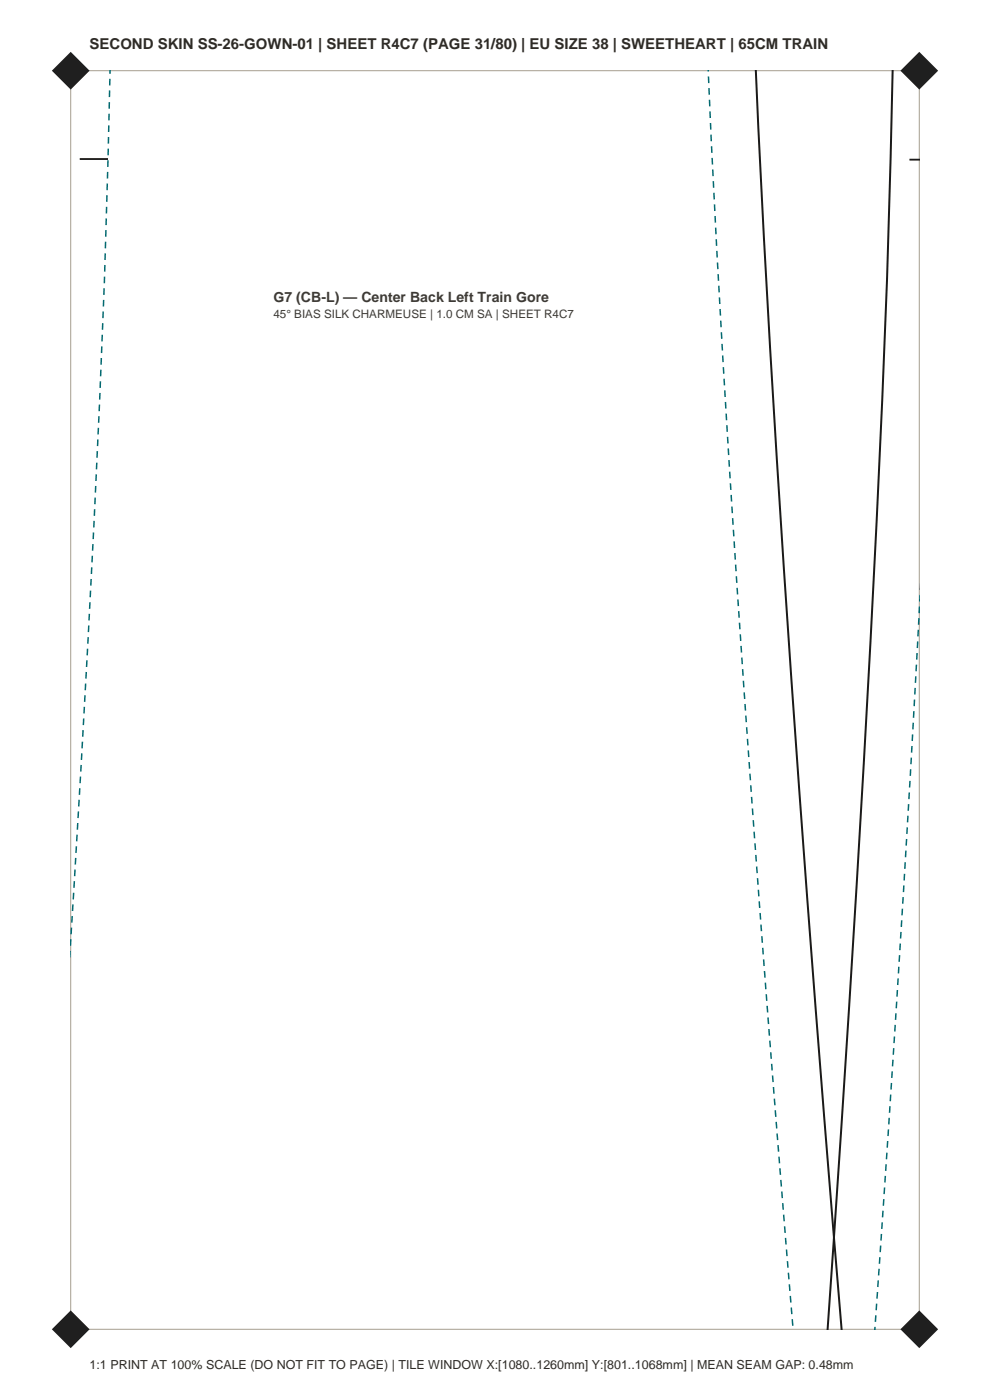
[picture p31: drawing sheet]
<svg xmlns="http://www.w3.org/2000/svg" width="210mm" height="297mm" viewBox="0 0 210 297" stroke-linecap="round" stroke-linejoin="round" font-family="sans-serif">
<defs><g id="words">
<text font-size="3.2" fill="#2e2b26" x="19" y="10.5">SECOND SKIN SS-26-GOWN-01 | SHEET R4C7 (PAGE 31/80) | EU SIZE 38 | SWEETHEART | 65CM TRAIN</text>
<text font-size="3" fill="#403b33" x="58" y="64">G7 (CB-L) — Center Back Left Train Gore</text>
<text font-size="2.6" fill="#2e2b26" x="19" y="290.5">1:1 PRINT AT 100% SCALE (DO NOT FIT TO PAGE) | TILE WINDOW X:[1080..1260mm] Y:[801..1068mm] | MEAN SEAM GAP: 0.48mm</text>
<text font-size="2.5" fill="#403b33" x="58" y="67.5">45° BIAS SILK CHARMEUSE | 1.0 CM SA | SHEET R4C7</text>
</g></defs>
<path d="M15 15h180v267h-180z" fill="none" stroke="#a69e8f" stroke-width=".21"/>
<g fill="#1f1f1f">
<path d="M11 282l4-4 4 4-4 4z" fill-rule="evenodd"/>
<path d="M191 282l4-4 4 4-4 4z" fill-rule="evenodd"/>
<path d="M11 15l4-4 4 4-4 4z" fill-rule="evenodd"/>
<path d="M191 15l4-4 4 4-4 4z" fill-rule="evenodd"/>
</g>
<path d="M160.3 14.9l1.7 35.6 1.4 23.3 4.5 70.2 5.1 70.1 5.5 68M189.3 14.9a2967.9 2967.9 0 0 1-3.3 95.7l-4.3 77-3.2 51.4-3 43.1" fill="none" stroke="#1a1a1a" stroke-width=".42"/>
<path d="M150.2 14.9l1.9 38.3 4.2 70.5 5 70.5 6.9 87.9M15 200.3l2.2-38 2.7-51.4a2965.5 2965.5 0 0 0 3.4-96M185.6 282.1l4.5-68.2 3.1-51.4 1.9-34" fill="none" stroke="#036970" stroke-width=".32" stroke-dasharray="1.4 1.1" stroke-linecap="butt"/>
<path d="M16.9 33.7h6M192.9 33.9h2.2" fill="none" stroke="#1a1a1a" stroke-width=".39"/>
<use href="#words"/>
</svg>
